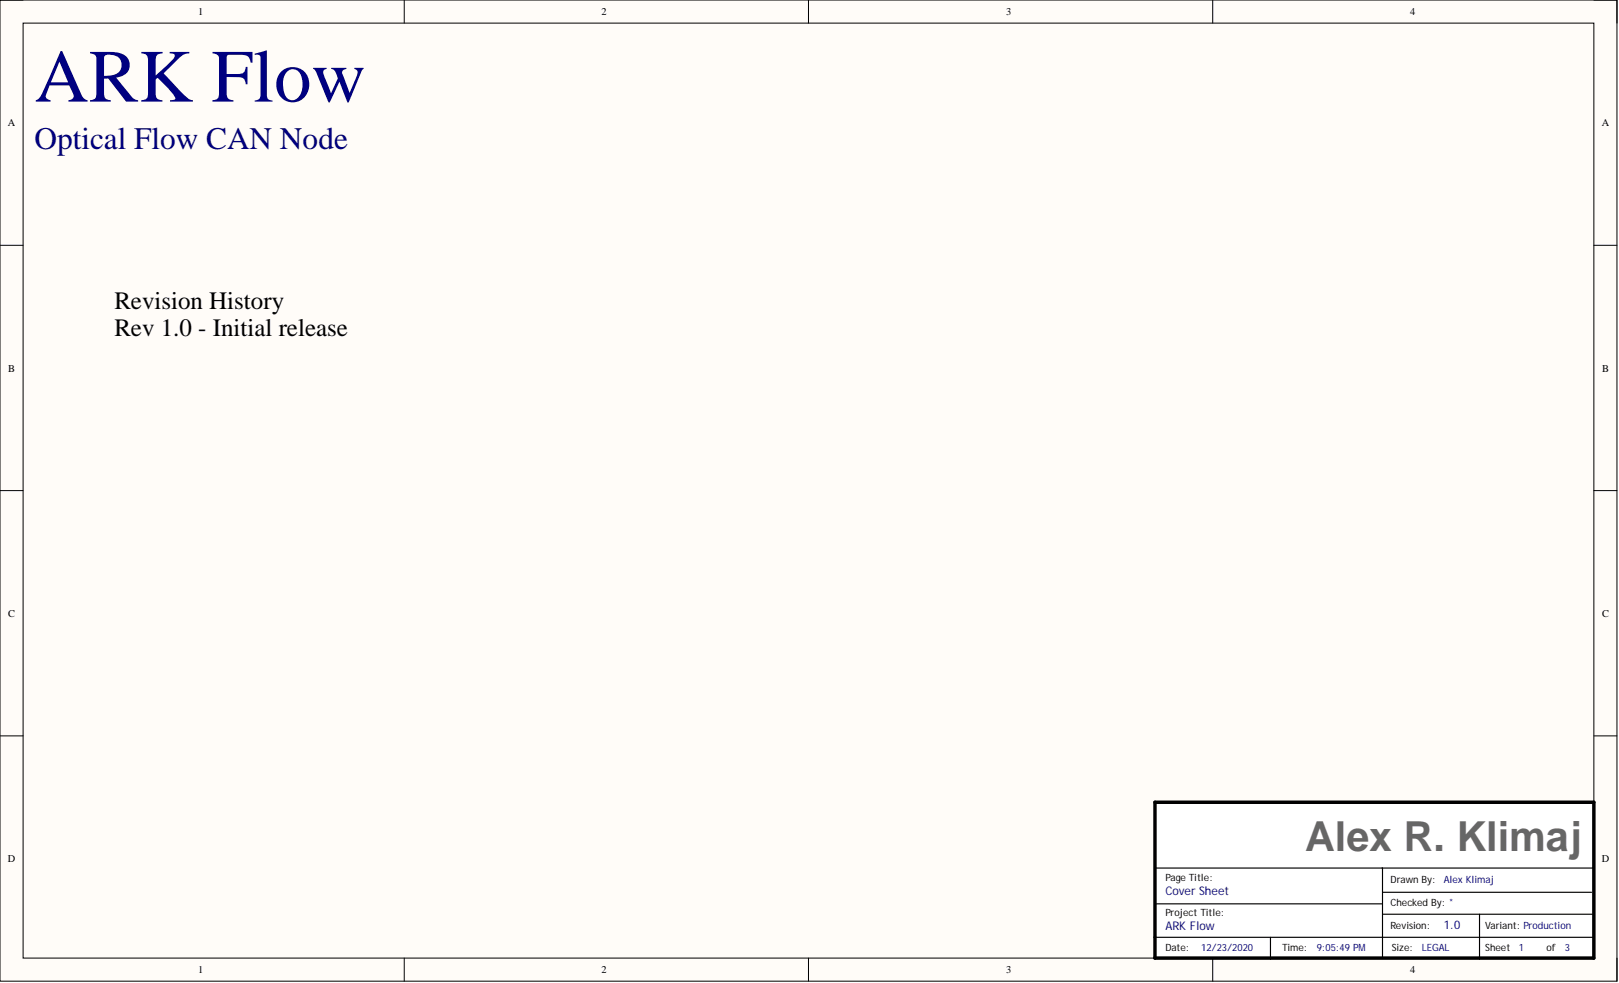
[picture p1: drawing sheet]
<svg xmlns="http://www.w3.org/2000/svg" width="356mm" height="216mm" viewBox="0 0 356 216" stroke-linecap="round" stroke-linejoin="round" font-family="sans-serif">
<defs><g id="words">
<text font-size="16.5" fill="#000080" x="7.6" y="22.3">ARK Flow</text>
<text font-size="9.1" fill="#666" x="286.7" y="186.9">Alex R. Klimaj</text>
<text font-size="6.9" fill="#000080" x="7.6" y="32.8">Optical Flow CAN Node</text>
<g font-size="5.5">
<text x="25.1" y="67.8">Revision History</text>
<text x="25.1" y="73.9">Rev 1.0 - Initial release</text>
</g>
<g font-size="2.6" fill="#000080">
<text x="256" y="196.7">Cover Sheet</text>
<text x="256" y="204.3">ARK Flow</text>
<text x="317.1" y="204">1.0</text>
</g>
<g font-size="2.3">
<text x="43.5" y="3.3">1</text>
<text x="132.1" y="3.3">2</text>
<text x="221" y="3.3">3</text>
<text x="309.7" y="3.3">4</text>
<text x="1.7" y="27.7">A</text>
<text x="351.8" y="27.7">A</text>
<text x="1.8" y="81.6">B</text>
<text x="351.9" y="81.6">B</text>
<text x="1.8" y="135.5">C</text>
<text x="351.9" y="135.5">C</text>
<text x="1.7" y="189.3">D</text>
<text x="351.8" y="189.3">D</text>
<text x="43.5" y="213.7">1</text>
<text x="132.1" y="213.7">2</text>
<text x="221" y="213.7">3</text>
<text x="309.7" y="213.7">4</text>
</g>
<g font-size="2.2">
<text x="256" y="193.5">Page Title:</text>
<text x="305.4" y="194">Drawn By:</text>
<text x="256" y="201.1">Project Title:</text>
<text x="305.4" y="199.1">Checked By: *</text>
<text x="256" y="209">Date:</text>
<text x="281.6" y="209">Time:</text>
<text x="305.4" y="204.1">Revision:</text>
<text x="305.7" y="209">Size:</text>
<text x="326.2" y="209">Sheet</text>
<text x="326.2" y="204.1">Variant: Production</text>
<text x="339.7" y="209">of</text>
</g>
<g font-size="2.2" fill="#000080">
<text x="317.1" y="194">Alex Klimaj</text>
<text x="263.8" y="209">12/23/2020</text>
<text x="289.2" y="209">9:05:49 PM</text>
<text x="312.3" y="209">LEGAL</text>
<text x="333.6" y="209">1</text>
<text x="343.7" y="209">3</text>
</g>
</g></defs>
<path d="M0 0h355.2v215.5h-355.2z" fill-rule="evenodd" fill="#fffcf8"/>
<path d="M0 0h355.2v215.5h-355.2z" fill="none" stroke="#000" stroke-width=".22"/>
<path d="M5.1 5.1h345v205.3h-345z" fill-rule="evenodd" fill="#fffcf8"/>
<g fill="none" stroke="#000" stroke-width=".22">
<path d="M0 0h5.1M5.1 5.1h345v205.3h-345zM88.8 0v5.1M177.6 0v5.1M266.4 0v5.1M350.1 0h5.1v5.1M0 53.9h5.1M350.1 53.9h5.1M0 107.8h5.1M350.1 107.8h5.1M0 161.6h5.1M350.1 161.6h5.1"/>
<path d="M88.8 210.4v5.1M177.6 210.4v5.1M266.4 210.4v5.1M355.2 210.4v5.1"/>
</g>
<path d="M253.7 176.2h96.4v34.2h-96.4z" fill-rule="evenodd" fill="#fff"/>
<path d="M253.7 176.2h96.4v34.2h-96.4z" fill="none" stroke="#000" stroke-width=".22"/>
<path d="M253.7 176.2h96.4v34.2h-96.4z" fill="none" stroke="#000" stroke-width=".76"/>
<path d="M253.9 190.7h95.9M253.9 198.5h49.8M303.7 190.7v19.7M303.7 196h45.9M253.4 205.9h96.4M279 205.9v4.8M303.8 200.8h46.3M325 200.8v9.9" fill="none" stroke="#000" stroke-width=".25"/>
<use href="#words"/>
</svg>
